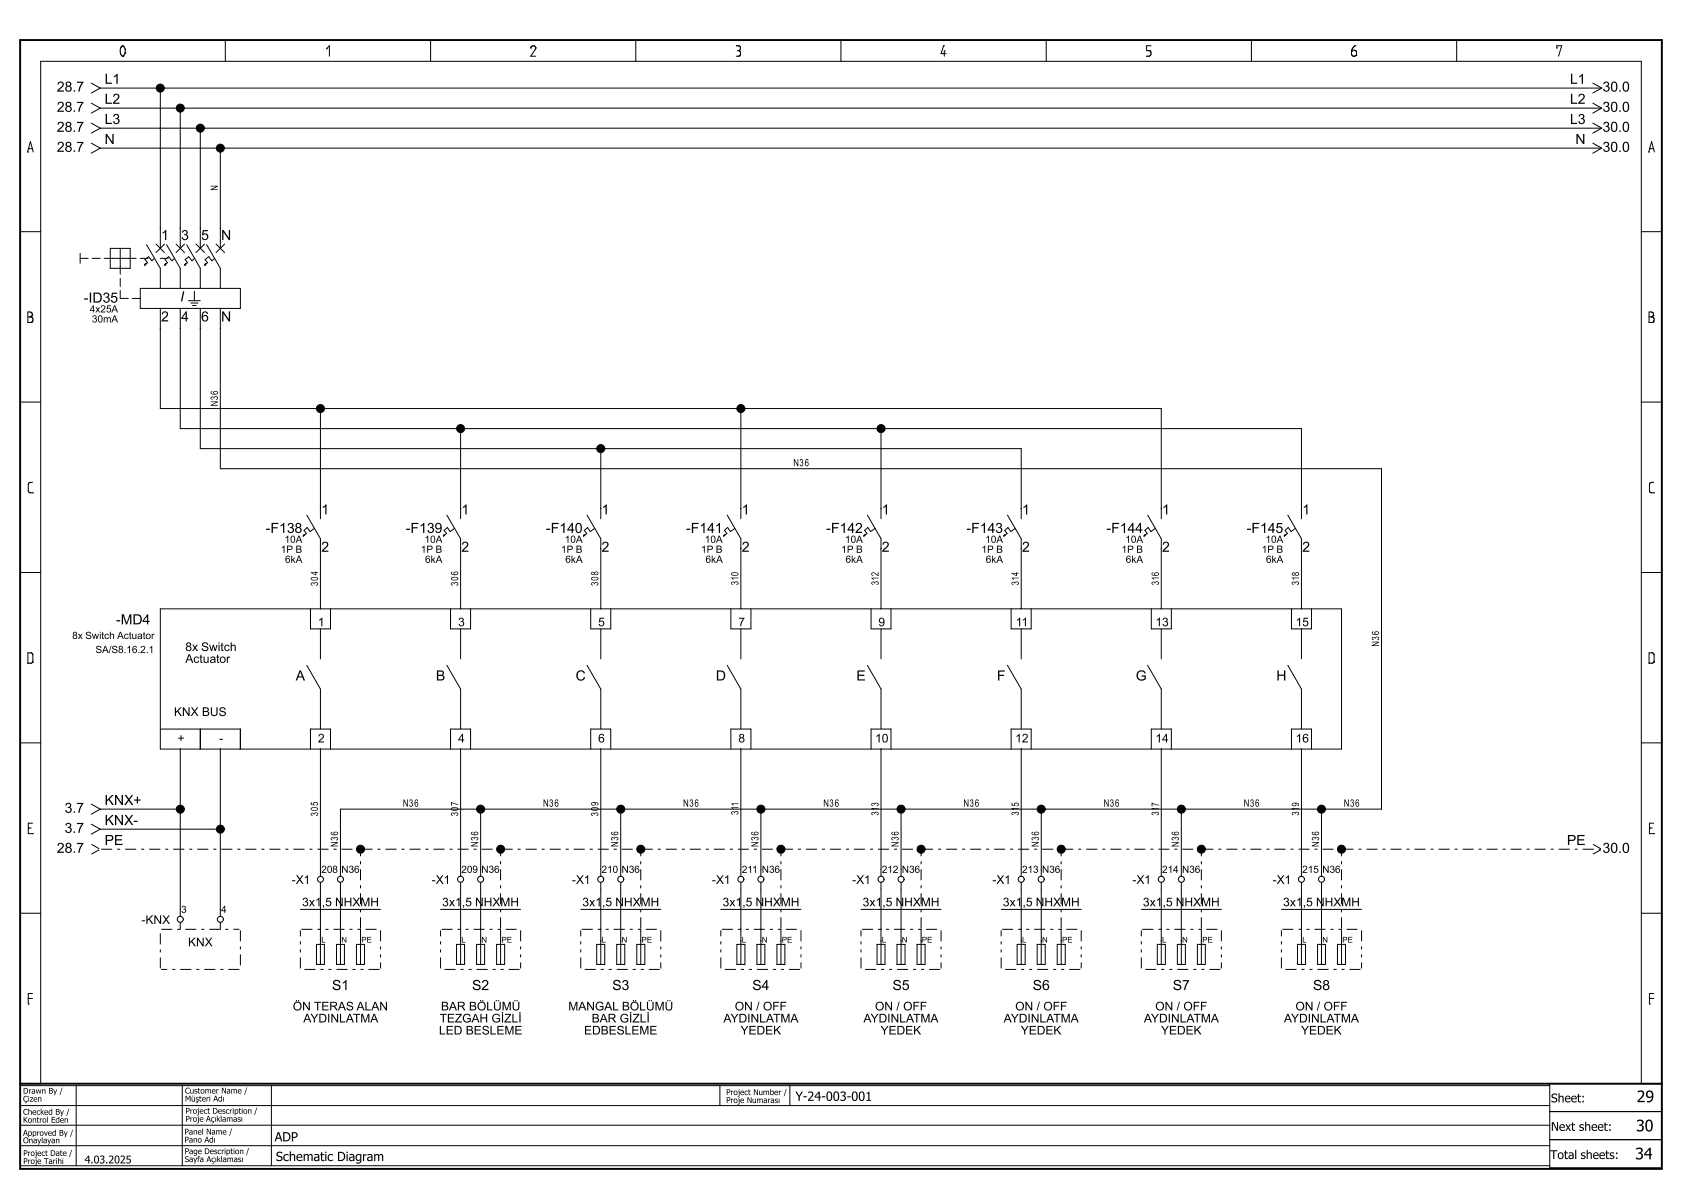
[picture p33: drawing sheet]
<svg xmlns="http://www.w3.org/2000/svg" width="420mm" height="297mm" viewBox="0 0 420 297" stroke-linecap="round" stroke-linejoin="round" font-family="sans-serif">
<defs><g id="words">
<g font-size="4">
<text x="408.7" y="275.1">29</text>
<text x="408.5" y="282.4">30</text>
<text x="408.3" y="289.4">34</text>
</g>
<g font-size="3.5">
<text x="14.2" y="22.9">28.7</text>
<text x="26.1" y="20.9">L1</text>
<text x="392" y="20.9">L1</text>
<text x="400.1" y="22.9">30.0</text>
<text x="14.2" y="27.9">28.7</text>
<text x="26.1" y="25.9">L2</text>
<text x="392" y="25.9">L2</text>
<text x="400.1" y="27.9">30.0</text>
<text x="14.2" y="32.9">28.7</text>
<text x="26.1" y="31">L3</text>
<text x="26.1" y="35.9">N</text>
<text x="392" y="31">L3</text>
<text x="393.4" y="35.9">N</text>
<text x="400.1" y="32.9">30.0</text>
<text x="14.2" y="37.9">28.7</text>
<text x="400.1" y="37.9">30.0</text>
<text x="40.2" y="59.9">1</text>
<text x="45.2" y="59.9">3</text>
<text x="50.2" y="59.9">5</text>
<text x="55.2" y="59.9">N</text>
<text x="20.9" y="75.5">-ID35</text>
<text x="45" y="75.2">I</text>
<text x="40.2" y="80.2">2</text>
<text x="45.2" y="80.2">4</text>
<text x="50.2" y="80.2">6</text>
<text x="55.2" y="80.2">N</text>
<text x="80.2" y="128.4">1</text>
<text x="115.2" y="128.4">1</text>
<text x="150.2" y="128.4">1</text>
<text x="185.2" y="128.4">1</text>
<text x="220.2" y="128.4">1</text>
<text x="255.2" y="128.4">1</text>
<text x="290.2" y="128.4">1</text>
<text x="325.2" y="128.4">1</text>
<text x="66.3" y="133">-F138</text>
<text x="80.2" y="137.7">2</text>
<text x="101.3" y="133">-F139</text>
<text x="115.2" y="137.7">2</text>
<text x="136.3" y="133">-F140</text>
<text x="150.2" y="137.7">2</text>
<text x="171.3" y="133">-F141</text>
<text x="185.2" y="137.7">2</text>
<text x="206.3" y="133">-F142</text>
<text x="220.2" y="137.7">2</text>
<text x="241.3" y="133">-F143</text>
<text x="255.2" y="137.7">2</text>
<text x="276.3" y="133">-F144</text>
<text x="290.2" y="137.7">2</text>
<text x="311.3" y="133">-F145</text>
<text x="325.2" y="137.7">2</text>
<text x="29" y="155.8">-MD4</text>
<text x="73.8" y="169.8">A</text>
<text x="108.8" y="169.8">B</text>
<text x="143.7" y="169.8">C</text>
<text x="178.7" y="169.8">D</text>
<text x="213.8" y="169.8">E</text>
<text x="248.9" y="169.8">F</text>
<text x="283.6" y="169.8">G</text>
<text x="318.7" y="169.8">H</text>
<text x="16.1" y="202.9">3.7</text>
<text x="26.1" y="200.9">KNX+</text>
<text x="16.1" y="207.9">3.7</text>
<text x="26.1" y="205.9">KNX-</text>
<text x="14.2" y="212.9">28.7</text>
<text x="26.1" y="210.9">PE</text>
<text x="391.2" y="210.9">PE</text>
<text x="400.1" y="212.9">30.0</text>
<text x="82.9" y="247.1">S1</text>
<text x="117.9" y="247.1">S2</text>
<text x="152.9" y="247.1">S3</text>
<text x="187.8" y="247.1">S4</text>
<text x="222.8" y="247.1">S5</text>
<text x="257.9" y="247.1">S6</text>
<text x="292.8" y="247.1">S7</text>
<text x="327.8" y="247.1">S8</text>
</g>
<g font-size="3.2">
<text x="198.6" y="274.7">Y-24-003-001</text>
<text x="68.6" y="284.9">ADP</text>
<text x="68.9" y="289.8">Schematic Diagram</text>
</g>
<g font-size="3">
<text x="79.4" y="156.3">1</text>
<text x="114.4" y="156.3">3</text>
<text x="149.4" y="156.3">5</text>
<text x="184.4" y="156.3">7</text>
<text x="219.3" y="156.3">9</text>
<text x="253.6" y="156.3">11</text>
<text x="288.5" y="156.3">13</text>
<text x="323.5" y="156.3">15</text>
<text x="46.3" y="162.5">8x Switch</text>
<text x="46.3" y="165.4">Actuator</text>
<text x="43.4" y="178.7">KNX BUS</text>
<text x="44.3" y="185.3">+</text>
<text x="54.7" y="185.3">-</text>
<text x="79.4" y="185.3">2</text>
<text x="114.4" y="185.3">4</text>
<text x="149.4" y="185.3">6</text>
<text x="184.4" y="185.3">8</text>
<text x="218.5" y="185.3">10</text>
<text x="253.5" y="185.3">12</text>
<text x="288.5" y="185.3">14</text>
<text x="323.5" y="185.3">16</text>
<text x="72.8" y="220.6">-X1</text>
<text x="107.8" y="220.6">-X1</text>
<text x="142.8" y="220.6">-X1</text>
<text x="177.8" y="220.6">-X1</text>
<text x="212.8" y="220.6">-X1</text>
<text x="247.8" y="220.6">-X1</text>
<text x="282.7" y="220.6">-X1</text>
<text x="317.8" y="220.6">-X1</text>
<text x="75.4" y="226.2">3x1</text>
<text x="80.3" y="226.2">,5 N</text>
<text x="85.8" y="226.2">HXMH</text>
<text x="110.4" y="226.2">3x1</text>
<text x="115.3" y="226.2">,5 N</text>
<text x="120.8" y="226.2">HXMH</text>
<text x="145.4" y="226.2">3x1</text>
<text x="150.3" y="226.2">,5 N</text>
<text x="155.8" y="226.2">HXMH</text>
<text x="180.4" y="226.2">3x1</text>
<text x="185.3" y="226.2">,5 N</text>
<text x="190.8" y="226.2">HXMH</text>
<text x="215.4" y="226.2">3x1</text>
<text x="220.3" y="226.2">,5 N</text>
<text x="225.8" y="226.2">HXMH</text>
<text x="250.4" y="226.2">3x1</text>
<text x="255.3" y="226.2">,5 N</text>
<text x="260.8" y="226.2">HXMH</text>
<text x="285.4" y="226.2">3x1</text>
<text x="290.3" y="226.2">,5 N</text>
<text x="295.7" y="226.2">HXMH</text>
<text x="320.4" y="226.2">3x1</text>
<text x="325.3" y="226.2">,5 N</text>
<text x="330.8" y="226.2">HXMH</text>
<text x="35.3" y="230.6">-KNX</text>
<text x="46.9" y="236.2">KNX</text>
<text x="73.1" y="252.2">ÖN TERAS ALAN</text>
<text x="75.7" y="255.2">AYDINLATMA</text>
<text x="109.8" y="255.2">TEZGAH GİZLİ</text>
<text x="110.1" y="252.2">BAR BÖLÜMÜ</text>
<text x="141.9" y="252.2">MANGAL BÖLÜMÜ</text>
<text x="147.7" y="255.2">BAR GİZLİ</text>
<text x="180.6" y="255.2">AYDINLATMA</text>
<text x="183.5" y="252.2">ON / OFF</text>
<text x="215.6" y="255.2">AYDINLATMA</text>
<text x="218.5" y="252.2">ON / OFF</text>
<text x="250.6" y="255.2">AYDINLATMA</text>
<text x="253.5" y="252.2">ON / OFF</text>
<text x="285.6" y="255.2">AYDINLATMA</text>
<text x="288.5" y="252.2">ON / OFF</text>
<text x="320.6" y="255.2">AYDINLATMA</text>
<text x="323.5" y="252.2">ON / OFF</text>
<text x="109.6" y="258.2">LED BESLEME</text>
<text x="145.8" y="258.2">EDBESLEME</text>
<text x="184.9" y="258.2">YEDEK</text>
<text x="219.9" y="258.2">YEDEK</text>
<text x="254.9" y="258.2">YEDEK</text>
<text x="289.9" y="258.2">YEDEK</text>
<text x="324.9" y="258.2">YEDEK</text>
<text x="387.3" y="275.1">Sheet:</text>
<text x="387.3" y="282.2">Next sheet:</text>
<text x="387.1" y="289.3">Total sheets:</text>
</g>
<text font-size="2.7" x="21.1" y="290.4">4.03.2025</text>
<g font-size="2.5">
<text x="54.4" y="47.6" transform="rotate(-90 54.4 47.6)">N</text>
<text x="22.4" y="78">4x25A</text>
<text x="22.9" y="80.5">30m</text>
<text x="54.4" y="101.4" transform="rotate(-90 54.4 101.4)">N36</text>
<text x="198.1" y="116.4">N36</text>
<text x="70.1" y="138">1P B</text>
<text x="71" y="135.5">10A</text>
<text x="105.1" y="138">1P B</text>
<text x="106" y="135.5">10A</text>
<text x="140.1" y="138">1P B</text>
<text x="141" y="135.5">10A</text>
<text x="175" y="138">1P B</text>
<text x="176" y="135.5">10A</text>
<text x="210.1" y="138">1P B</text>
<text x="211" y="135.5">10A</text>
<text x="245.1" y="138">1P B</text>
<text x="246" y="135.5">10A</text>
<text x="280" y="138">1P B</text>
<text x="281" y="135.5">10A</text>
<text x="315" y="138">1P B</text>
<text x="316" y="135.5">10A</text>
<text x="71.2" y="140.5">6kA</text>
<text x="106.1" y="140.5">6kA</text>
<text x="141.1" y="140.5">6kA</text>
<text x="176.1" y="140.5">6kA</text>
<text x="211.1" y="140.5">6kA</text>
<text x="246.1" y="140.5">6kA</text>
<text x="281.1" y="140.5">6kA</text>
<text x="316.1" y="140.5">6kA</text>
<text x="79.4" y="146.3" transform="rotate(-90 79.4 146.3)">304</text>
<text x="114.4" y="146.2" transform="rotate(-90 114.4 146.2)">306</text>
<text x="149.4" y="146.2" transform="rotate(-90 149.4 146.2)">308</text>
<text x="184.4" y="146.1" transform="rotate(-90 184.4 146.1)">310</text>
<text x="219.4" y="146.1" transform="rotate(-90 219.4 146.1)">312</text>
<text x="254.4" y="146.1" transform="rotate(-90 254.4 146.1)">314</text>
<text x="289.4" y="146.1" transform="rotate(-90 289.4 146.1)">316</text>
<text x="324.4" y="146.1" transform="rotate(-90 324.4 146.1)">318</text>
<text x="18" y="159.5">8x Switch Actuator</text>
<text x="344.3" y="161.4" transform="rotate(-90 344.3 161.4)">N36</text>
<text x="23.8" y="163">SA/S8.16.2.1</text>
<text x="79.4" y="203.7" transform="rotate(-90 79.4 203.7)">305</text>
<text x="100.6" y="201.3">N36</text>
<text x="114.4" y="203.7" transform="rotate(-90 114.4 203.7)">30</text>
<text x="114.4" y="201.1" transform="rotate(-90 114.4 201.1)">7</text>
<text x="135.6" y="201.3">N36</text>
<text x="149.4" y="203.7" transform="rotate(-90 149.4 203.7)">30</text>
<text x="149.4" y="201.1" transform="rotate(-90 149.4 201.1)">9</text>
<text x="170.6" y="201.3">N36</text>
<text x="184.4" y="203.4" transform="rotate(-90 184.4 203.4)">31</text>
<text x="205.6" y="201.3">N36</text>
<text x="219.4" y="203.6" transform="rotate(-90 219.4 203.6)">31</text>
<text x="219.4" y="201.3" transform="rotate(-90 219.4 201.3)">3</text>
<text x="240.6" y="201.3">N36</text>
<text x="254.4" y="203.6" transform="rotate(-90 254.4 203.6)">31</text>
<text x="254.4" y="201.3" transform="rotate(-90 254.4 201.3)">5</text>
<text x="275.6" y="201.3">N36</text>
<text x="289.4" y="203.6" transform="rotate(-90 289.4 203.6)">31</text>
<text x="289.4" y="201.3" transform="rotate(-90 289.4 201.3)">7</text>
<text x="310.5" y="201.3">N36</text>
<text x="324.4" y="203.6" transform="rotate(-90 324.4 203.6)">31</text>
<text x="324.4" y="201.3" transform="rotate(-90 324.4 201.3)">9</text>
<text x="335.5" y="201.3">N36</text>
<text x="84.4" y="211.4" transform="rotate(-90 84.4 211.4)">N36</text>
<text x="119.4" y="211.4" transform="rotate(-90 119.4 211.4)">N36</text>
<text x="154.4" y="211.4" transform="rotate(-90 154.4 211.4)">N36</text>
<text x="189.4" y="211.4" transform="rotate(-90 189.4 211.4)">N36</text>
<text x="224.4" y="211.4" transform="rotate(-90 224.4 211.4)">N36</text>
<text x="259.4" y="211.4" transform="rotate(-90 259.4 211.4)">N36</text>
<text x="294.4" y="211.4" transform="rotate(-90 294.4 211.4)">N36</text>
<text x="329.4" y="211.4" transform="rotate(-90 329.4 211.4)">N36</text>
<text x="80.2" y="217.9">208 N36</text>
<text x="115.2" y="217.9">209 N36</text>
<text x="150.2" y="217.9">210 N36</text>
<text x="185.2" y="217.9">211 N36</text>
<text x="220.2" y="217.9">212 N36</text>
<text x="255.2" y="217.9">213 N36</text>
<text x="290.2" y="217.9">214 N36</text>
<text x="325.2" y="217.9">215 N36</text>
<text x="45.2" y="227.8">3</text>
<text x="55.2" y="227.8">4</text>
</g>
<g font-size="2">
<text x="80.2" y="235.3">L</text>
<text x="85.2" y="235.3">N</text>
<text x="90.2" y="235.3">PE</text>
<text x="115.2" y="235.3">L</text>
<text x="120.2" y="235.3">N</text>
<text x="125.2" y="235.3">PE</text>
<text x="150.2" y="235.3">L</text>
<text x="155.2" y="235.3">N</text>
<text x="160.2" y="235.3">PE</text>
<text x="185.2" y="235.3">L</text>
<text x="190.2" y="235.3">N</text>
<text x="195.2" y="235.3">PE</text>
<text x="220.2" y="235.3">L</text>
<text x="225.2" y="235.3">N</text>
<text x="230.2" y="235.3">PE</text>
<text x="255.2" y="235.3">L</text>
<text x="260.2" y="235.3">N</text>
<text x="265.2" y="235.3">PE</text>
<text x="290.2" y="235.3">L</text>
<text x="295.1" y="235.3">N</text>
<text x="300.2" y="235.3">PE</text>
<text x="325.2" y="235.3">L</text>
<text x="330.2" y="235.3">N</text>
<text x="335.2" y="235.3">PE</text>
<text x="5.8" y="273">Drawn By /</text>
<text x="5.8" y="275">Çizen</text>
<text x="46.2" y="272.9">Customer Name /</text>
<text x="46.2" y="274.9">Müşteri Adı</text>
<text x="181.3" y="273.3">Project Number /</text>
<text x="181.3" y="275.3">Proje Numarası</text>
<text x="5.8" y="278.2">Checked By /</text>
<text x="5.8" y="280.2">Kontrol Eden</text>
<text x="46.3" y="278">Project Description /</text>
<text x="46.3" y="280">Proje Açıklaması</text>
<text x="5.8" y="283.5">Approved By /</text>
<text x="5.8" y="285.3">Onaylayan</text>
<text x="46.1" y="283.2">Panel Name /</text>
<text x="46.1" y="285.2">Pano Adı</text>
<text x="5.8" y="288.5">Project Date /</text>
<text x="5.8" y="290.5">Proje Tarihi</text>
<text x="46.1" y="288">Page Description /</text>
<text x="46.1" y="290">Sayfa Açıklaması</text>
</g>
</g></defs>
<g fill="none" stroke="#000" stroke-width=".25">
<path d="M30.3 11.7h.1M30.3 11.7l-.3 .7v.8l.3 .5 .4 .3M30.3 11.7a.49 .49 0 0 1 .6-.2 .49 .49 0 0 1 .3 .5v1.2M30.7 14h.1M31.2 13.2h.1M31.2 13.2l-.5 .8M56.3 10v5.3M81.5 12.2h.1M81.5 12.2l.7-.8v2.6M107.5 10v5.3M132.5 12h.1M132.5 12a.63 .63 0 0 1 .6-.6 .63 .63 0 0 1 .7 .6"/>
<path d="M133.8 12h.1M133.8 12l-1.3 2h1.3M158.7 10v5.3M183.8 11.4h.1M183.8 11.4h.6a.61 .61 0 0 1 .5 .6 .61 .61 0 0 1-.4 .6M184.2 12.6h.3M184.5 12.6h.1M184.5 12.6a.75 .75 0 0 1 .1 1.3M184.5 12.6h-.1M184.6 13.9h.1M184.6 13.9l-.8 .1M210 10v5.3"/>
<path d="M235.6 11.4h.1M235.6 11.4l-.6 2h1.2M235.8 12.7h.1M235.8 12.7v1.3M261.2 10v5.3M286.3 14h.1M287.1 12.7h.1M287.1 12.7a.74 .74 0 0 1 .3 .8 .74 .74 0 0 1-.6 .5h-.5M287.4 11.4h-1.1v1.2l.8 .1M312.5 10v5.3M337.5 12.8h.1M338.2 11.5h.1"/>
<path d="M338.4 11.4h.1M338.4 11.4l-.8 1-.1 1.1a.63 .63 0 0 0 .6 .5 .63 .63 0 0 0 .6-.4l-.2-.9-1-.2M338.6 13.8h.1M363.7 10v5.3M388.7 12h.1M388.7 12v-.6h1.3l-.8 2.6M6.9 37.9h.1M6.9 37.9l.7-2.6 .7 2.6M7.1 37.1h.1M7.1 37.1h1M22.8 20.7l2.2 1.3M22.8 25.7l2.2 1.3"/>
<path d="M22.8 30.7l2.2 1.3M22.8 35.7l2.2 1.3M25 22l-2.2 1.2M25 22h374.9M25 27l-2.2 1.2M25 27h374.9M25 32l-2.2 1.2M25 32h374.9M25 37l-2.2 1.2M25 37h374.9M40 22v40M45 27v35"/>
<path d="M50 32v30M55 37v25M397.7 20.7l2.2 1.3M397.7 25.7l2.2 1.3M397.7 30.7l2.2 1.3M397.7 35.7l2.2 1.3M399.9 22l-2.2 1.2M399.9 27l-2.2 1.2M399.9 32l-2.2 1.2M399.9 37l-2.2 1.2M411.7 37.9h.1M411.7 37.9l.7-2.6 .7 2.6"/>
<path d="M411.9 37.1h.1M411.9 37.1h1M5 57.8h5.2M409.8 57.8h5.2M7 79.1h.8l.3 .2 .1 .7-.2 .4M7.5 79.1h.1M7.5 79.1a.61 .61 0 0 0 .6-.6 .61 .61 0 0 0-.6-.6h-.5v2.6M8 78.8h.1M20 64.5h2M20 63.2v2.5M23 64.5h2M26 64.5h8"/>
<path d="M27.5 62h5v5h-5zM30 62v6.5M30 69.5v2M30 72.5v2h2M33 74.5h2M35 72h25v5h-25zM35 64.5h2M36.3 65.8l-.2 .4M36.4 66.1l-.3 .1M36.6 61.1l3.4 5.9v5M38.6 64.5l-.7 .6-.8-1-.9 .7 .6 .8-.7 .6M39 60.9l2.1 2.1"/>
<path d="M40 77v25h250v27.5M40 64.5h2M41.1 60.9l-2.1 2.1M41.3 65.8l-.2 .4M41.4 66.1l-.3 .1M41.6 61.1l3.4 5.9v5M43.6 64.5l-.7 .6-.8-1-.9 .7 .6 .8-.7 .6M44 60.9l2.1 2.1M45 77v30h280v22.5M46.1 60.9l-2.1 2.1M46.3 65.8l-.2 .4M46.4 66.1l-.3 .1"/>
<path d="M46.6 61.1l3.4 5.9v5M47.1 75h2.9M47.7 75.6h1.7M48.1 76.2h.9M48.5 72.7v2.3M48.6 64.5l-.7 .6-.8-1-.9 .7 .6 .8-.7 .6M48.9 60.9l2.2 2.1M50 77v35h205v17.5M51.1 60.9l-2.2 2.1M51.3 65.8l-.2 .4M51.4 66.1l-.3 .1M51.6 61.1l3.4 5.9v5"/>
<path d="M53.6 64.5l-.7 .6-.8-1-.9 .7 .6 .8-.7 .6M53.9 60.9l2.2 2.1M55 77v40h290v84.9h-260v16.8M56.1 60.9l-2.2 2.1M411.8 79.1h.8a.75 .75 0 0 1 .2 1.3M412.3 79.1h.1M412.8 78.8h.1M412.8 78.8l.1-.5-.2-.3-.9-.1v2.6M412.8 78.8l-.5 .3M7 80.5h.1M8 80.4h.1M8 80.4l-1 .1"/>
<path d="M411.8 80.5h.1M412.8 80.4h.1M412.8 80.4l-1 .1M5 100.3h5.2M80 102v27.5M115 107v22.5M150 112v17.5M185 102v27.5M220 107v22.5M409.8 100.3h5.2M7.4 120.4h.1M7.4 120.4l-.3 .5v1.7l.3 .4h.7"/>
<path d="M8.1 123h.1M8.1 120.4h-.7M75.9 133.5l-.2 .3M76 133.7l-.3 .1M76.6 128.6l3.4 5.9v17.5M78.5 131.9l-1.1 .8-.7-1-.8 .7 .6 .8-.8 .6M110.9 133.5l-.2 .3M111 133.7l-.3 .1M111.6 128.6l3.4 5.9v17.5M113.5 131.9l-1.1 .8-.7-1-.8 .7 .6 .8-.8 .6M145.9 133.5l-.2 .3M146 133.7l-.3 .1"/>
<path d="M146.6 128.6l3.4 5.9v17.5M148.5 131.9l-1.1 .8-.7-1-.8 .7 .6 .8-.8 .6M180.9 133.5l-.2 .3M181 133.7l-.3 .1M181.6 128.6l3.4 5.9v17.5M183.5 131.9l-1.1 .8-.7-1-.8 .7 .6 .8-.8 .6M215.9 133.5l-.2 .3M216 133.7l-.3 .1M216.6 128.6l3.4 5.9v17.5M218.5 131.9l-1.1 .8-.7-1-.8 .7 .6 .8-.8 .6M250.9 133.5l-.2 .3M251 133.7l-.3 .1"/>
<path d="M251.6 128.6l3.4 5.9v17.5M253.5 131.9l-1.1 .8-.7-1-.8 .7 .6 .8-.8 .6M285.9 133.5l-.2 .3M286 133.7l-.3 .1M286.6 128.6l3.4 5.9v17.5M288.5 131.9l-1.1 .8-.7-1-.8 .7 .6 .8-.8 .6M320.9 133.5l-.2 .3M321 133.7l-.3 .1M321.6 128.6l3.4 5.9v17.5M323.5 131.9l-1.1 .8-.7-1-.8 .7 .6 .8-.8 .6M412.2 120.4h.1M412.2 120.4l-.3 .5v1.8l.3 .3h.7"/>
<path d="M412.9 123h.1M412.9 120.4h-.7M5 142.9h5.2M40 152h295v35h-295zM77.5 152v5h5v-5M80 157v7.5M112.5 152v5h5v-5M115 157v7.5M147.5 152v5h5v-5M150 157v7.5M182.5 152v5h5v-5M185 157v7.5"/>
<path d="M217.5 152v5h5v-5M220 157v7.5M252.5 152v5h5v-5M255 157v7.5M287.5 152v5h5v-5M290 157v7.5M322.5 152v5h5v-5M325 157v7.5M409.8 142.9h5.2M7 165.5h.1M8.1 165.3h.1M8.1 165.3v-2.1l-.3-.3h-.8v2.6"/>
<path d="M8.1 165.3l-.3 .2h-.8M76.6 166.1l3.4 5.9v10M111.6 166.1l3.4 5.9v10M146.6 166.1l3.4 5.9v10M181.6 166.1l3.4 5.9v10M216.6 166.1l3.4 5.9v10M251.6 166.1l3.4 5.9v10M286.6 166.1l3.4 5.9v10M321.6 166.1l3.4 5.9v10M411.8 165.5h.1M412.9 165.3h.1M412.9 165.3l.1-.3-.1-1.8-.3-.3h-.8v2.6"/>
<path d="M412.9 165.3l-.3 .2h-.8M5 185.4h5.2M40 182h20v5M45 186.9v41.8M50 182v5M55 186.9v41.8M77.5 187v-5h5v5M80 186.9v31.8M112.5 187v-5h5v5M115 186.9v31.8M147.5 187v-5h5v5M150 186.9v31.8"/>
<path d="M182.5 187v-5h5v5M185 186.9v31.8M217.5 187v-5h5v5M220 186.9v31.8M252.5 187v-5h5v5M255 186.9v31.8M287.5 187v-5h5v5M290 186.9v31.8M322.5 187v-5h5v5M325 186.9v31.8M409.8 185.4h5.2M7.1 206.7h.1"/>
<path d="M7.1 206.7h.7M8.1 208.1h.1M8.1 205.4h-1v2.7h1M22.8 200.7l2.2 1.2M22.8 205.7l2.2 1.2M22.8 210.7l2 1.1M24.8 212.1l-2 1.1M25 201.9h20M25 201.9l-2.2 1.3M25 206.9l-2.2 1.3M25 206.9h30M25.3 212h2.7"/>
<path d="M29.3 212h.7M31.3 212h2.7M35.3 212h.7M37.3 212h2.7M41.3 212h.7M43.3 212h2.7M47.3 212h.7M49.3 212h2.7M53.3 212h.7M55.3 212h2.7M59.3 212h.7M61.3 212h2.7"/>
<path d="M65.3 212h.7M67.3 212h2.7M71.3 212h.7M73.3 212h2.7M77.3 212h.7M79.3 212h2.7M83.3 212h.7M85.3 212h2.7M89.3 212h.5M90 217v2.7M90 214.9v.8M90 212.2v1.5"/>
<path d="M90.3 212h2.7M94.3 212h.7M96.3 212h2.7M100.3 212h.7M102.3 212h2.7M106.2 212h.8M108.3 212h2.7M112.3 212h.7M114.2 212h2.8M118.3 212h.7M120 201.9v16.8M120.2 212h2.8"/>
<path d="M124.3 212h.5M125 217v2.7M125 214.9v.8M125 212.2v1.5M125.2 212h2.8M129.3 212h.7M131.2 212h2.8M135.3 212h.7M137.3 212h2.7M141.2 212h.8M143.3 212h2.7M147.2 212h.8"/>
<path d="M149.3 212h2.7M153.2 212h.8M155 201.9v16.8M155.2 212h2.8M159.3 212h.4M160 217v2.7M160 214.9v.8M160 212.2v1.5M160.2 212h2.8M164.2 212h.8M166.2 212h2.8M170.3 212h.7"/>
<path d="M172.2 212h2.8M176.3 212h.7M178.3 212h2.7M182.2 212h.8M184.3 212h2.7M188.2 212h.8M190 201.9v16.8M190.2 212h2.8M194.2 212h.5M195 217v2.7M195 214.9v.8M195 212.2v1.5"/>
<path d="M195.2 212h2.8M199.2 212h.8M201.2 212h2.8M205.2 212h.8M207.2 212h2.8M211.3 212h.7M213.2 212h2.8M217.2 212h.8M219.2 212h2.8M223.2 212h.8M225 201.9v16.8M225.2 212h2.8"/>
<path d="M229.2 212h.5M230 217v2.7M230 214.9v.8M230 212.2v1.5M230.2 212h2.8M234.2 212h.8M236.2 212h2.8M240.2 212h.8M242.2 212h2.8M246.2 212h.8M248.2 212h2.8M252.2 212h.8"/>
<path d="M254.2 212h2.8M258.2 212h.8M260 201.9v16.8M260.2 212h2.8M264.2 212h.5M265 217v2.7M265 214.9v.8M265 212.2v1.5M265.2 212h2.8M269.2 212h.8M271.2 212h2.8M275.2 212h.8"/>
<path d="M277.2 212h2.8M281.2 212h.8M283.2 212h2.8M287.2 212h.8M289.2 212h2.8M293.2 212h.8M295 201.9v16.8M295.2 212h2.8M299.2 212h.5M300 217v2.7M300 214.9v.8M300 212.2v1.5"/>
<path d="M300.2 212h2.8M304.2 212h.8M306.2 212h2.8M310.2 212h.8M312.2 212h2.8M316.2 212h.8M318.2 212h2.8M322.2 212h.8M324.2 212h2.8M328.2 212h.8M330 201.9v16.8M330.2 212h2.8"/>
<path d="M334.2 212h.5M335 217v2.7M335 214.9v.8M335 212.2v1.5M335.2 212h2.8M339.2 212h.8M341.2 212h2.8M345.2 212h.8M347.2 212h2.8M351.2 212h.8M353.2 212h2.8M357.2 212h.8"/>
<path d="M359.2 212h2.8M363.2 212h.8M365.2 212h2.8M369.2 212h.8M371.2 212h2.8M375.2 212h.8M377.2 212h2.8M381.2 212h.8M383.2 212h2.8M387.2 212h.8M389.2 212h2.8M393.2 212h.8"/>
<path d="M395.2 212h2.8M397.8 210.7l1.9 1.1M399.2 212h.5M399.7 212.1l-1.9 1.1M411.9 206.7h.1M411.9 206.7h.7M412.9 208.1h.1M412.9 205.4h-1v2.7h1M5 227.9h5.2M40 239v2.7M40 236.9v.8M40 233v2.7"/>
<path d="M40.3 231.9h2.7M45 230.2v1.7h-.7M46.3 231.9h2.7M50.3 231.9h.7M55 230.2v1.7h-2.7M56.3 231.9h.7M58.3 231.9h1.5M60 232.2v2.7M60 236.2v.7M60 238.2v2.8M75 239v2.7M75 236.9v.8"/>
<path d="M75 234.9v.8M75 232.2v1.5M75 227h20M75.3 231.9h2.7M79 235.7h2v5h-2zM79.3 231.9h.7M80 220.2v20.5M81.3 231.9h.7M83.3 231.9h2.7M84 235.7h2v5h-2zM85 220.2v20.5M87.2 231.9h.8"/>
<path d="M89 235.7h2v5h-2zM89.3 231.9h.7M90 228.9v2.8M90 227v.7M90 222.9v2.8M90 220.9v.8M90 231.8v8.9M91.3 231.9h2.7M95 232.2v2.7M95 236.2v.7M95 238.2v.8M110 239v2.7"/>
<path d="M110 236.9v.8M110 234.9v.8M110 232.2v1.5M110 227h20M110.3 231.9h2.7M114 235.7h2v5h-2zM114.2 231.9h.8M115 220.2v20.5M116.3 231.9h.7M118.3 231.9h2.7M119 235.7h2v5h-2zM120 220.2v20.5"/>
<path d="M122.3 231.9h.7M124 235.7h2v5h-2zM124.3 231.9h.7M125 228.9v2.8M125 227v.7M125 222.9v2.8M125 220.9v.8M125 231.8v8.9M126.3 231.9h2.7M130 232.2v2.7M130 236.2v.7M130 238.2v.8"/>
<path d="M145 239v2.7M145 236.9v.8M145 234.9v.8M145 232.2v1.5M145 227h20M145.3 231.9h2.7M149 235.7h2v5h-2zM149.3 231.9h.7M150 220.2v20.5M151.3 231.9h.7M153.2 231.9h2.8M154 235.7h2v5h-2z"/>
<path d="M155 220.2v20.5M157.3 231.9h.7M159 235.7h2v5h-2zM159.3 231.9h.7M160 228.9v2.8M160 227v.7M160 222.9v2.8M160 220.9v.8M160 231.8v8.9M161.2 231.9h2.8M165 232.2v2.7M165 236.2v.7"/>
<path d="M165 238.2v.8M180 239v2.7M180 236.9v.8M180 234.9v.8M180 232.2v1.5M180 227h20M180.2 231.9h2.8M184 235.7h2v5h-2zM184.3 231.9h.7M185 220.2v20.5M186.2 231.9h.8M188.2 231.9h2.8"/>
<path d="M189 235.7h2v5h-2zM190 220.2v20.5M192.3 231.9h.7M194 235.7h2v5h-2zM194.2 231.9h.8M195 228.9v2.8M195 227v.7M195 222.9v2.8M195 220.9v.8M195 231.8v8.9M196.2 231.9h2.8M200 232.2v2.7"/>
<path d="M200 236.2v.7M200 238.2v.8M215 239v2.7M215 236.9v.8M215 234.9v.8M215 232.2v1.5M215 227h20M215.2 231.9h2.8M219 235.7h2v5h-2zM219.2 231.9h.8M220 220.2v20.5M221.2 231.9h.8"/>
<path d="M223.2 231.9h2.8M224 235.7h2v5h-2zM225 220.2v20.5M227.2 231.9h.8M229 235.7h2v5h-2zM229.2 231.9h.8M230 228.9v2.8M230 227v.7M230 222.9v2.8M230 220.9v.8M230 231.8v8.9M231.2 231.9h2.8"/>
<path d="M235 232.2v2.7M235 236.2v.7M235 238.2v.8M250 239v2.7M250 236.9v.8M250 234.9v.8M250 232.2v1.5M250 227h20M250.2 231.9h2.8M254 235.7h2v5h-2zM254.2 231.9h.8M255 220.2v20.5"/>
<path d="M256.2 231.9h.8M258.2 231.9h2.8M259 235.7h2v5h-2zM260 220.2v20.5M262.2 231.9h.8M264 235.7h2v5h-2zM264.2 231.9h.8M265 228.9v2.8M265 227v.7M265 222.9v2.8M265 220.9v.8M265 231.8v8.9"/>
<path d="M266.2 231.9h2.8M270 232.2v2.7M270 236.2v.7M270 238.2v.8M285 239v2.7M285 236.9v.8M285 234.9v.8M285 232.2v1.5M285 227h20M285.2 231.9h2.8M289 235.7h2v5h-2zM289.2 231.9h.8"/>
<path d="M290 220.2v20.5M291.2 231.9h.8M293.2 231.9h2.8M294 235.7h2v5h-2zM295 220.2v20.5M297.2 231.9h.8M299 235.7h2v5h-2zM299.2 231.9h.8M300 228.9v2.8M300 227v.7M300 222.9v2.8M300 220.9v.8"/>
<path d="M300 231.8v8.9M301.2 231.9h2.8M305 232.2v2.7M305 236.2v.7M305 238.2v.8M320 239v2.7M320 236.9v.8M320 234.9v.8M320 232.2v1.5M320 227h20M320.2 231.9h2.8M324 235.7h2v5h-2z"/>
<path d="M324.2 231.9h.8M325 220.2v20.5M326.2 231.9h.8M328.2 231.9h2.8M329 235.7h2v5h-2zM330 220.2v20.5M332.2 231.9h.8M334 235.7h2v5h-2zM334.2 231.9h.8M335 228.9v2.8M335 227v.7M335 222.9v2.8"/>
<path d="M335 220.9v.8M335 231.8v8.9M336.2 231.9h2.8M340 232.2v2.7M340 236.2v.7M340 238.2v.8M409.8 227.9h5.2M7.1 250.6h.1M7.1 249.2h.1M7.1 249.2h1M8.1 248h-1v2.6M40.3 241.9h1.5"/>
<path d="M43 241.9h.8M45 241.9h2.8M49 241.9h.8M51 241.9h2.8M55 241.9h.8M57 241.9h2.8M76 241.9h2.8M80 241.9h.8M82 241.9h.8M84 241.9h2.8M88 241.9h.8M90 241.9h.8"/>
<path d="M92 241.9h2.8M95 240.2v1.5M111 241.9h2.8M115 241.9h.7M117 241.9h.8M119 241.9h2.8M123 241.9h.7M125 241.9h.8M127 241.9h2.7M130 240.2v1.5M146 241.9h2.7M150 241.9h.7"/>
<path d="M152 241.9h.8M154 241.9h2.7M158 241.9h.7M160 241.9h.8M162 241.9h2.7M165 240.2v1.5M181 241.9h2.7M185 241.9h.8M187 241.9h.8M189 241.9h2.7M193 241.9h.8M195 241.9h.7"/>
<path d="M197 241.9h2.7M200 240.2v1.5M216 241.9h2.7M220 241.9h.8M222 241.9h.7M224 241.9h2.7M228 241.9h.7M230 241.9h.7M232 241.9h2.7M235 240.2v1.5M251 241.9h2.7M255 241.9h.7"/>
<path d="M257 241.9h.7M259 241.9h2.7M263 241.9h.7M265 241.9h.7M267 241.9h2.7M270 240.2v1.5M286 241.9h2.7M290 241.9h.7M292 241.9h.7M294 241.9h2.7M298 241.9h.7M300 241.9h.7"/>
<path d="M302 241.9h2.7M305 240.2v1.5M321 241.9h2.7M325 241.9h.7M327 241.9h.7M329 241.9h2.7M333 241.9h.7M335 241.9h.7M337 241.9h2.7M340 240.2v1.5M411.9 250.6h.1M411.9 249.2h.1"/>
<path d="M411.9 249.2h1M412.9 248h-1v2.6M5 270.5h5.2v-255.2h399.6v255.2h5.2M5 271h382M5 275.9h382M19 271v19.9M45.5 271v19.9M67.8 271v19.9M179.8 271v4.9M197.2 271v4.9M387 270.4v21.1h28M387 277.4h28"/>
<path d="M5 280.8h382M5 285.9h382M5 290.9h382M387 284.4h28"/>
<circle cx="40" cy="22" r="1"/>
<circle cx="45" cy="27" r="1"/>
<circle cx="50" cy="32" r="1"/>
<circle cx="55" cy="37" r="1"/>
<circle cx="80" cy="102" r="1"/>
<circle cx="115" cy="107" r="1"/>
<circle cx="150" cy="112" r="1"/>
<circle cx="185" cy="102" r="1"/>
<circle cx="220" cy="107" r="1"/>
<circle cx="45" cy="202" r="1"/>
<circle cx="55" cy="206.9" r="1"/>
<circle cx="80" cy="219.5" r=".75"/>
<circle cx="85" cy="219.5" r=".75"/>
<circle cx="90" cy="212" r="1"/>
<circle cx="115" cy="219.5" r=".75"/>
<circle cx="120" cy="219.4" r=".75"/>
<circle cx="120" cy="202" r="1"/>
<circle cx="125" cy="212" r="1"/>
<circle cx="150" cy="219.4" r=".75"/>
<circle cx="155" cy="202" r="1"/>
<circle cx="155" cy="219.5" r=".75"/>
<circle cx="160" cy="212" r="1"/>
<circle cx="185" cy="219.5" r=".75"/>
<circle cx="190" cy="219.5" r=".75"/>
<circle cx="190" cy="202" r="1"/>
<circle cx="195" cy="212" r="1"/>
<circle cx="220" cy="219.5" r=".75"/>
<circle cx="225" cy="202" r="1"/>
<circle cx="225" cy="219.5" r=".75"/>
<circle cx="230" cy="212" r="1"/>
<circle cx="255" cy="219.5" r=".75"/>
<circle cx="260" cy="219.5" r=".75"/>
<circle cx="260" cy="202" r="1"/>
<circle cx="265" cy="212" r="1"/>
<circle cx="290" cy="219.5" r=".75"/>
<circle cx="295" cy="219.4" r=".75"/>
<circle cx="295" cy="202" r="1"/>
<circle cx="300" cy="212" r="1"/>
<circle cx="325" cy="219.4" r=".75"/>
<circle cx="330" cy="202" r="1"/>
<circle cx="330" cy="219.5" r=".75"/>
<circle cx="335" cy="212" r="1"/>
<circle cx="45" cy="229.4" r=".75"/>
<circle cx="55" cy="229.4" r=".75"/>
</g>
<path d="M5 10h410v281.7h-410zM5 270.5h410" fill="none" stroke="#000" stroke-width=".48"/>
<g fill="#000">
<circle cx="40" cy="22" r="1"/>
<circle cx="45" cy="27" r="1"/>
<circle cx="50" cy="32" r="1"/>
<circle cx="55" cy="37" r="1"/>
<circle cx="80" cy="102" r="1"/>
<circle cx="115" cy="107" r="1"/>
<circle cx="150" cy="112" r="1"/>
<circle cx="185" cy="102" r="1"/>
<circle cx="220" cy="107" r="1"/>
<circle cx="45" cy="202" r="1"/>
<circle cx="55" cy="206.9" r="1"/>
<circle cx="90" cy="212" r="1"/>
<circle cx="120" cy="202" r="1"/>
<circle cx="125" cy="212" r="1"/>
<circle cx="155" cy="202" r="1"/>
<circle cx="160" cy="212" r="1"/>
<circle cx="190" cy="202" r="1"/>
<circle cx="195" cy="212" r="1"/>
<circle cx="225" cy="202" r="1"/>
<circle cx="230" cy="212" r="1"/>
<circle cx="260" cy="202" r="1"/>
<circle cx="265" cy="212" r="1"/>
<circle cx="295" cy="202" r="1"/>
<circle cx="300" cy="212" r="1"/>
<circle cx="330" cy="202" r="1"/>
<circle cx="335" cy="212" r="1"/>
</g>
<use href="#words"/>
</svg>
